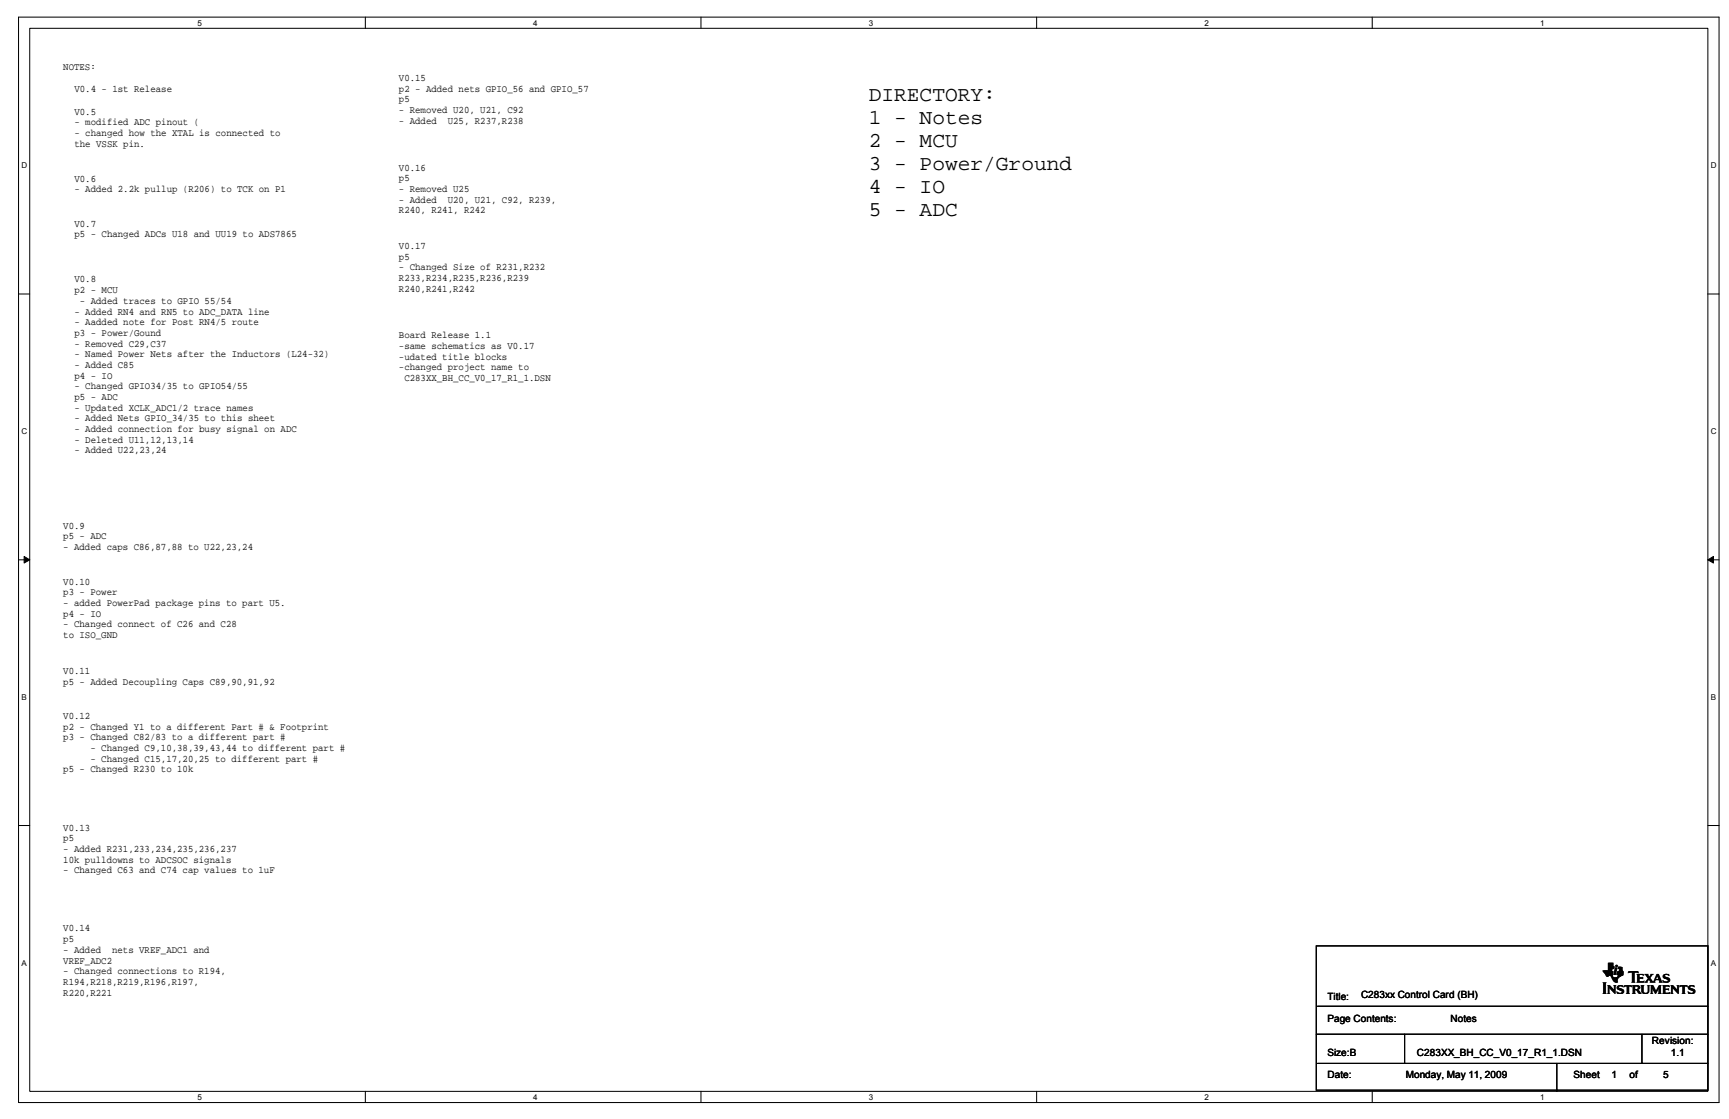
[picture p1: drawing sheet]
<svg xmlns="http://www.w3.org/2000/svg" width="432mm" height="279mm" viewBox="0 0 432 279" stroke-linecap="round" stroke-linejoin="round" font-family="sans-serif">
<defs><g id="words">
<text font-size="9.7" x="400.3" y="248.2">TI</text>
<g font-size="5.3">
<text x="217" y="25.3">DIRECTORY:</text>
<text x="217" y="31">1 - Notes</text>
<text x="217" y="36.7">2 - MCU</text>
<text x="217" y="42.5">3 - Power/Ground</text>
<text x="217" y="48.2">4 - IO</text>
<text x="217" y="53.9">5 - ADC</text>
</g>
<g font-size="2.5">
<text x="15.8" y="17.4">NOTES:</text>
<text x="18.6" y="23">V0.4 - 1st Release</text>
<text x="99.6" y="20.2">V0.15</text>
<text x="99.6" y="22.9">p2 - Added nets GPIO_56 and GPIO_57</text>
<text x="18.6" y="28.6">V0.5</text>
<text x="99.6" y="25.6">p5</text>
<text x="99.6" y="28.2">- Removed U20, U21, C92</text>
<text x="18.6" y="31.3">- modified ADC pinout (</text>
<text x="18.6" y="34">- changed how the XTAL is connected to</text>
<text x="99.6" y="30.9">- Added</text>
<text x="111.8" y="30.9">U25, R237,R238</text>
<text x="18.6" y="36.6">the VSSK pin.</text>
<text x="18.6" y="45.4">V0.6</text>
<text x="99.6" y="42.6">V0.16</text>
<text x="99.6" y="45.3">p5</text>
<text x="99.6" y="47.9">- Removed U25</text>
<text x="18.6" y="48">- Added 2.2k pullup (R206) to TCK on P1</text>
<text x="99.6" y="50.6">- Added</text>
<text x="99.6" y="53.3">R240, R241, R242</text>
<text x="111.8" y="50.6">U20, U21, C92, R239,</text>
<text x="18.6" y="56.6">V0.7</text>
<text x="18.6" y="59.2">p5 - Changed ADCs U18 and UU19 to ADS7865</text>
<text x="99.6" y="62.1">V0.17</text>
<text x="99.6" y="64.8">p5</text>
<text x="18.6" y="70.5">V0.8</text>
<text x="99.6" y="67.5">- Changed Size of R231,R232</text>
<text x="99.6" y="70.1">R233,R234,R235,R236,R239</text>
<text x="18.6" y="73.2">p2 - MCU</text>
<text x="20" y="75.9">- Added traces to GPIO 55/54</text>
<text x="99.6" y="72.8">R240,R241,R242</text>
<text x="18.6" y="78.5">- Added RN4 and RN5 to ADC_DATA line</text>
<text x="18.6" y="81.2">- Aadded note for Post RN4/5 route</text>
<text x="18.6" y="83.9">p3 - Power/Gound</text>
<text x="18.6" y="86.5">- Removed C29,C37</text>
<text x="18.6" y="89.2">- Named Power Nets after the Inductors (L24-32)</text>
<text x="99.6" y="84.5">Board Release 1.1</text>
<text x="99.6" y="87.2">-same schematics as V0.17</text>
<text x="99.6" y="89.8">-udated title blocks</text>
<text x="18.6" y="91.9">- Added C85</text>
<text x="18.6" y="94.5">p4 - IO</text>
<text x="99.6" y="92.5">-changed project name to</text>
<text x="101" y="95.2">C283XX_BH_CC_V0_17_R1_1.DSN</text>
<text x="18.6" y="97.2">- Changed GPIO34/35 to GPIO54/55</text>
<text x="18.6" y="99.9">p5 - ADC</text>
<text x="18.6" y="102.5">- Updated XCLK_ADC1/2 trace names</text>
<text x="18.6" y="105.2">- Added Nets GPIO_34/35 to this sheet</text>
<text x="18.6" y="107.9">- Added connection for busy signal on ADC</text>
<text x="18.6" y="110.5">- Deleted U11,12,13,14</text>
<text x="18.6" y="113.2">- Added U22,23,24</text>
<text x="15.8" y="132">V0.9</text>
<text x="15.8" y="134.7">p5 - ADC</text>
<text x="15.8" y="137.3">- Added caps C86,87,88 to U22,23,24</text>
<text x="15.8" y="146">V0.10</text>
<text x="15.8" y="148.6">p3 - Power</text>
<text x="15.8" y="151.3">- added PowerPad package pins to part U5.</text>
<text x="15.8" y="154">p4 - IO</text>
<text x="15.8" y="156.6">- Changed connect of C26 and C28</text>
<text x="15.8" y="159.3">to ISO_GND</text>
<text x="15.8" y="168.3">V0.11</text>
<text x="15.8" y="171">p5 - Added Decoupling Caps C89,90,91,92</text>
<text x="15.8" y="179.5">V0.12</text>
<text x="15.8" y="182.2">p2 - Changed Y1 to a different Part # &amp; Footprint</text>
<text x="15.8" y="184.8">p3 - Changed C82/83 to a different part #</text>
<text x="22.6" y="187.5">- Changed C9,10,38,39,43,44 to different part #</text>
<text x="22.6" y="190.2">- Changed C15,17,20,25 to different part #</text>
<text x="15.8" y="192.8">p5 - Changed R230 to 10k</text>
<text x="15.8" y="207.4">V0.13</text>
<text x="15.8" y="210.1">p5</text>
<text x="15.8" y="212.8">- Added R231,233,234,235,236,237</text>
<text x="15.8" y="215.4">10k pulldowns to ADCSOC signals</text>
<text x="15.8" y="218.1">- Changed C63 and C74 cap values to 1uF</text>
<text x="15.8" y="232.6">V0.14</text>
<text x="15.8" y="235.2">p5</text>
<text x="15.8" y="237.9">- Added</text>
<text x="28" y="237.9">nets VREF_ADC1 and</text>
<text x="15.8" y="240.6">VREF_ADC2</text>
<text x="15.8" y="243.2">- Changed connections to R194,</text>
<text x="15.8" y="245.9">R194,R218,R219,R196,R197,</text>
<text x="15.8" y="248.6">R220,R221</text>
<text x="331.5" y="249.6">Title:</text>
<text x="339.9" y="249.3">C283xx Control Card (BH)</text>
<text x="331.5" y="255.2">Page Contents:</text>
<text x="362.3" y="255.2">Notes</text>
<text x="331.5" y="263.6">Size:B</text>
<text x="353.9" y="263.6">C283XX_BH_CC_V0_17_R1_1.DSN</text>
<text x="412.6" y="260.8">Revision:</text>
<text x="417.3" y="263.6">1.1</text>
<text x="331.5" y="269.2">Date:</text>
<text x="351.1" y="269.2">Monday, May 11, 2009</text>
<text x="393" y="269.2">Sheet</text>
<text x="402.5" y="269.2">1</text>
<text x="407" y="269.2">of</text>
<text x="415.3" y="269.2">5</text>
</g>
<g font-size="2">
<text x="49.3" y="6.4">5</text>
<text x="133.2" y="6.4">4</text>
<text x="217" y="6.4">3</text>
<text x="300.8" y="6.4">2</text>
<text x="384.6" y="6.4">1</text>
<text x="5.3" y="42">D</text>
<text x="427.2" y="42">D</text>
<text x="5.3" y="108.4">C</text>
<text x="427.2" y="108.4">C</text>
<text x="5.3" y="174.8">B</text>
<text x="427.2" y="174.8">B</text>
<text x="5.3" y="241.1">A</text>
<text x="427.2" y="241.1">A</text>
<text x="49.3" y="274.6">5</text>
<text x="133.2" y="274.6">4</text>
<text x="217" y="274.6">3</text>
<text x="300.8" y="274.6">2</text>
<text x="384.6" y="274.6">1</text>
</g>
</g></defs>
<path d="M4.6 4.3h424.7v271h-424.7zM7.4 7.1h419.1v265.4h-419.1z" fill="none" stroke="#000" stroke-width=".25"/>
<g fill="#fff">
<path d="M49.3 4.6h1.1v2.2h-1.1z"/>
<path d="M49.3 272.8h1.1v2.2h-1.1z"/>
</g>
<path d="M91.2 4.3v2.8M91.2 272.5v2.8" fill="none" stroke="#000" stroke-width=".25"/>
<g fill="#fff">
<path d="M133.2 4.6h1.1v2.2h-1.1z"/>
<path d="M133.2 272.8h1.1v2.2h-1.1z"/>
</g>
<path d="M175.1 4.3v2.8M175.1 272.5v2.8" fill="none" stroke="#000" stroke-width=".25"/>
<g fill="#fff">
<path d="M217 4.6h1.1v2.2h-1.1z"/>
<path d="M217 272.8h1.1v2.2h-1.1z"/>
</g>
<path d="M258.9 4.3v2.8M258.9 272.5v2.8" fill="none" stroke="#000" stroke-width=".25"/>
<g fill="#fff">
<path d="M300.8 4.6h1.1v2.2h-1.1z"/>
<path d="M300.8 272.8h1.1v2.2h-1.1z"/>
</g>
<path d="M342.7 4.3v2.8M342.7 272.5v2.8" fill="none" stroke="#000" stroke-width=".25"/>
<g fill="#fff">
<path d="M384.6 4.6h1.1v2.2h-1.1z"/>
<path d="M384.6 272.8h1.1v2.2h-1.1z"/>
<path d="M5.3 40.2h1.5v2.3h-1.5z"/>
<path d="M427.2 40.2h1.5v2.3h-1.5z"/>
<path d="M5.3 106.6h1.5v2.2h-1.5z"/>
<path d="M427.2 106.6h1.5v2.2h-1.5z"/>
</g>
<path d="M4.6 73.4h2.8M426.5 73.4h2.8" fill="none" stroke="#000" stroke-width=".25"/>
<g fill="#fff">
<path d="M5.3 172.9h1.4v2.3h-1.4z"/>
<path d="M427.2 172.9h1.4v2.3h-1.4z"/>
</g>
<path d="M4.6 139.8h2.8M426.5 139.8h2.8" fill="none" stroke="#000" stroke-width=".25"/>
<path d="M6 138.9l1.4 .9-1.4 .8zM426.5 139.8l1.4-.9v1.7z" fill="#000" stroke="#000" stroke-width=".25"/>
<g fill="#fff">
<path d="M5.3 239.3h1.4v2.2h-1.4z"/>
<path d="M427.2 239.3h1.4v2.2h-1.4z"/>
</g>
<path d="M4.6 206.1h2.8M426.5 206.1h2.8M328.7 236.2h97.8v36h-97.8zM328.7 258.2h97.8M329 251.2h97.5M350.8 258.2v7.3M410.1 258.2v7.3M329 265.5h97.5M388.8 265.5v7" fill="none" stroke="#000" stroke-width=".25"/>
<use href="#words"/>
</svg>
